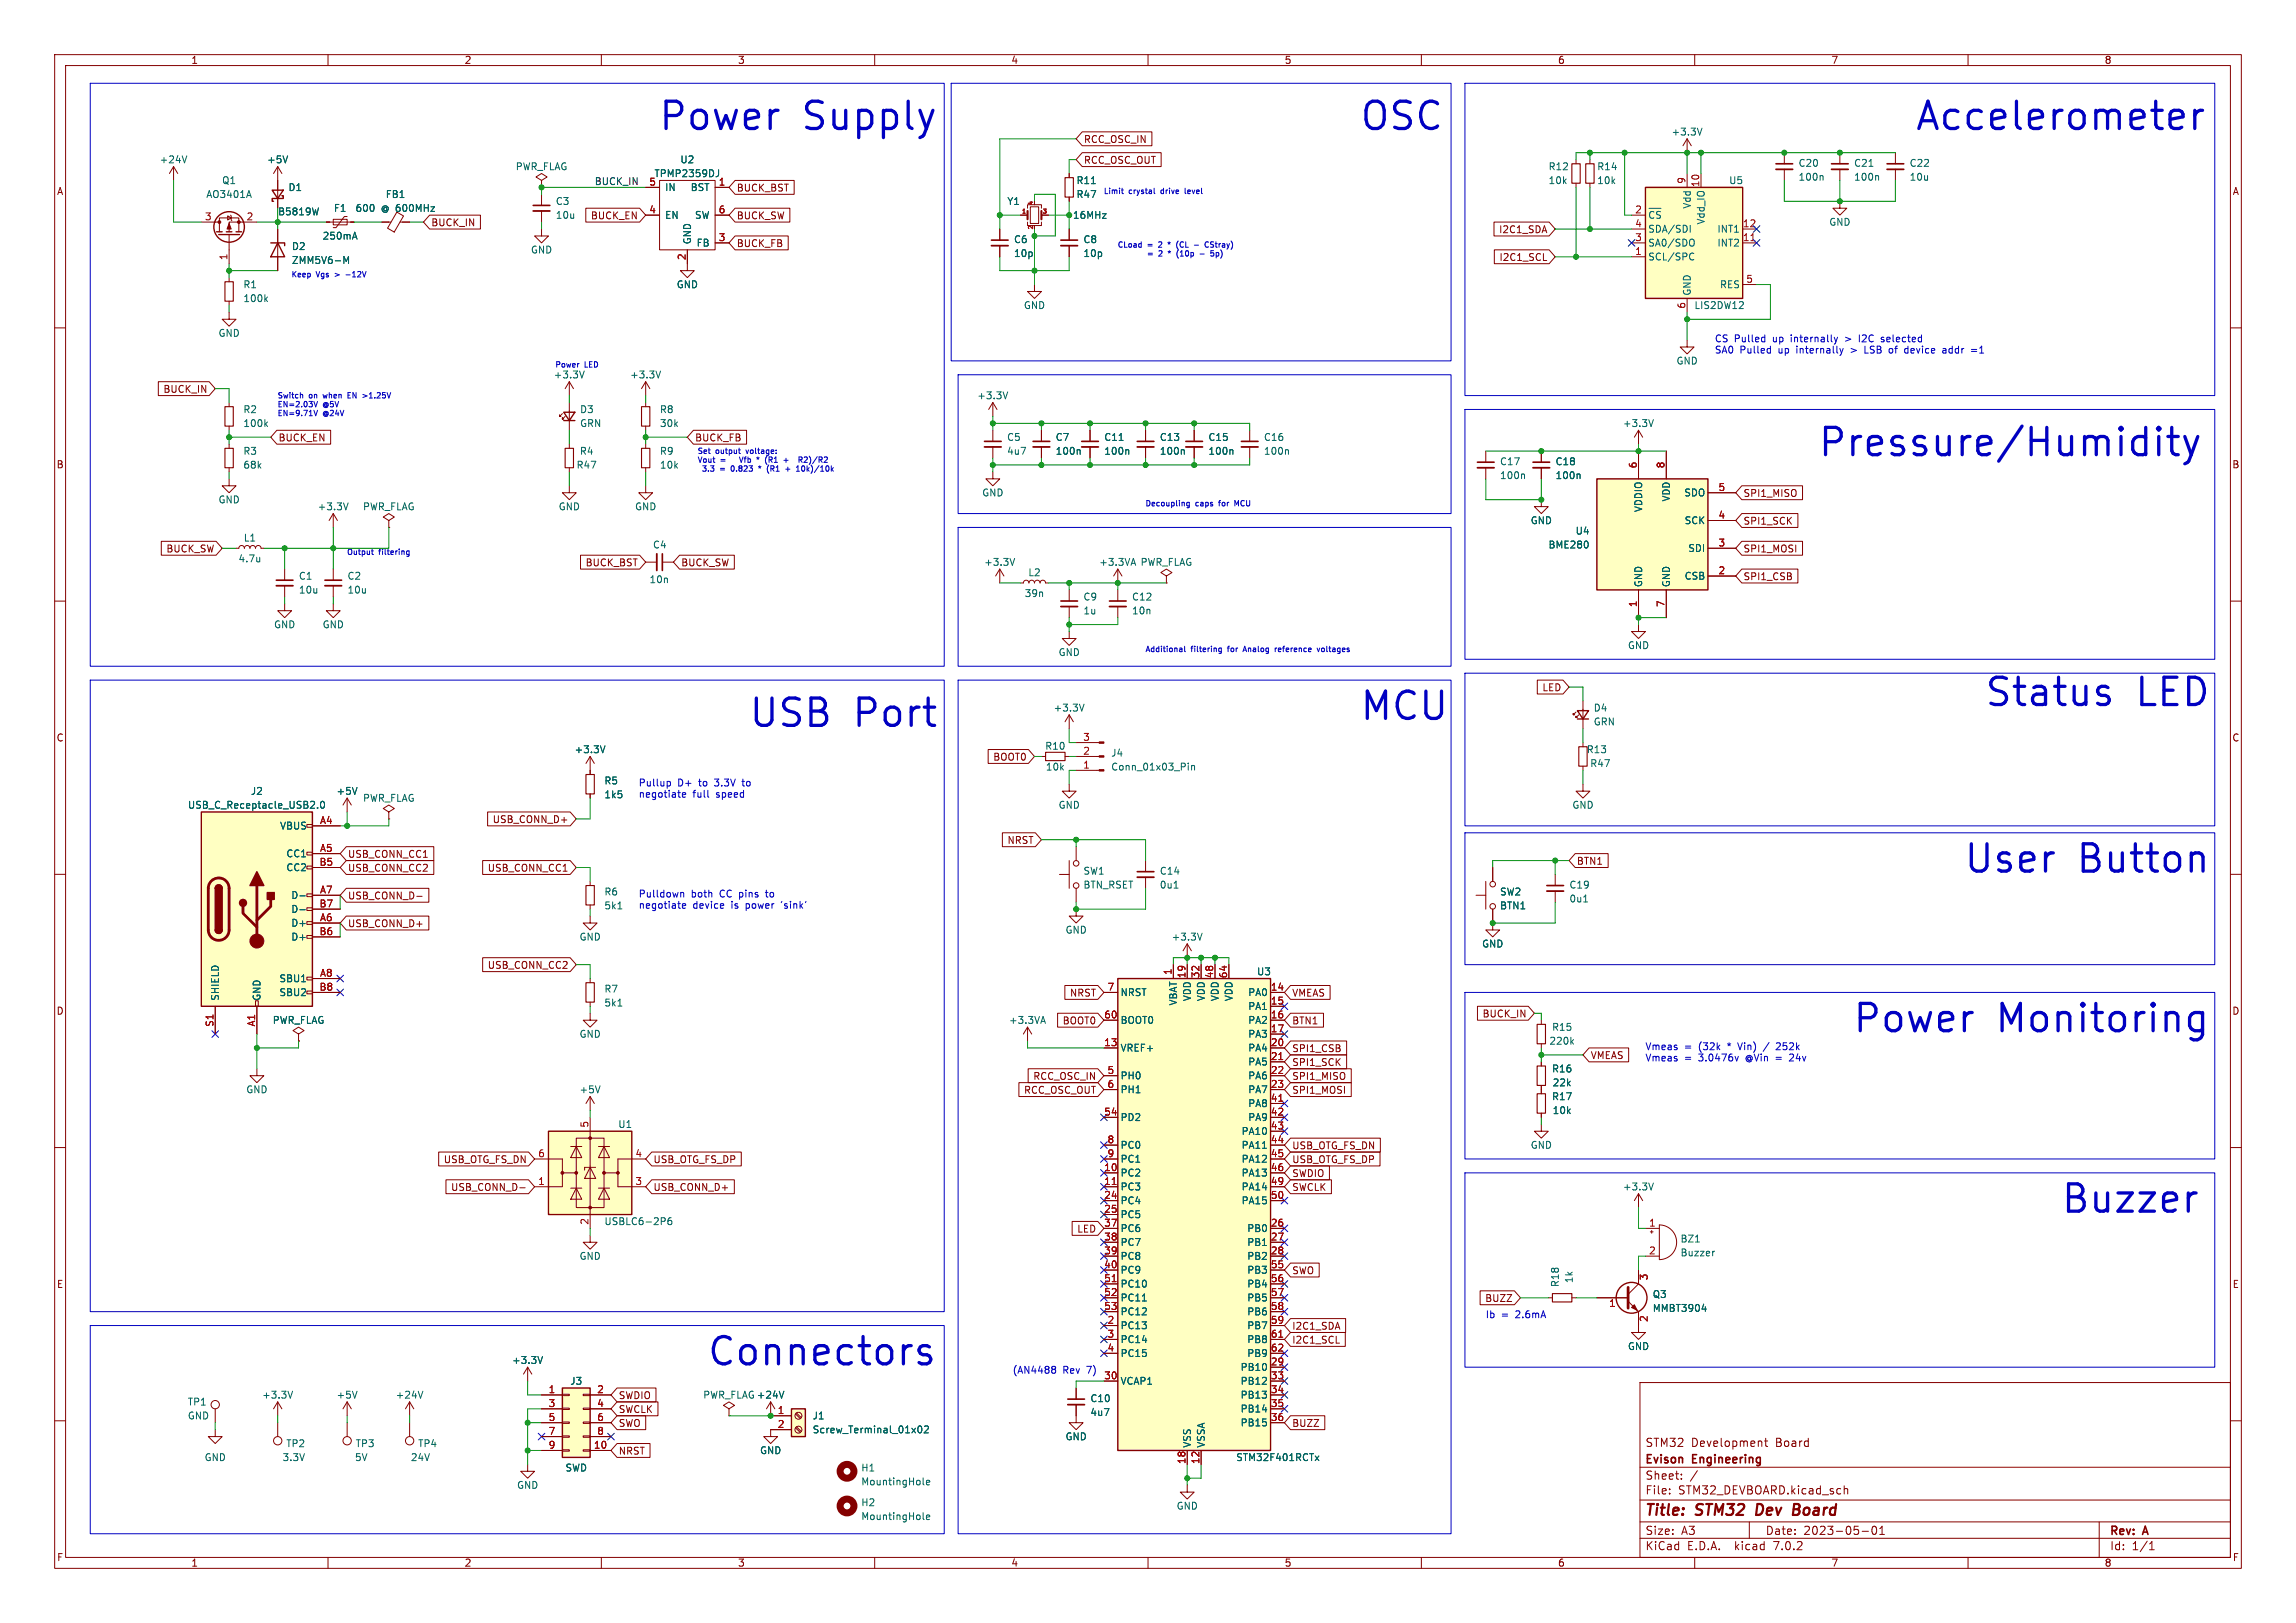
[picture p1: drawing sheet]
<svg xmlns="http://www.w3.org/2000/svg" width="420mm" height="297mm" viewBox="0 0 420 297" stroke-linecap="round" stroke-linejoin="round" font-family="sans-serif">
<defs><g id="words">
<g font-size="7" fill="#0000c2">
<text x="120.6" y="24.1">Power</text>
<text x="147.1" y="24.1">Supply</text>
<text x="248.9" y="24.1">OSC</text>
<text x="350.5" y="24.1">Accelerometer</text>
<text x="332.7" y="83.8">Pressure/Humidity</text>
<text x="363.2" y="129.5">Status</text>
<text x="391.1" y="129.5">LED</text>
<text x="137.2" y="133.3">USB Port</text>
<text x="248.9" y="132.1">MCU</text>
<text x="359.4" y="160">User</text>
<text x="380.4" y="160">Button</text>
<text x="339.1" y="189.2">Power</text>
<text x="365.5" y="189.2">Monitoring</text>
<text x="377.2" y="222.2">Buzzer</text>
<text x="129.5" y="250.2">Connectors</text>
</g>
<g font-size="2.8" fill="#840000">
<text x="301" y="277.8">Title:</text>
<text x="310.4" y="277.8">STM32</text>
<text x="322" y="277.8">Dev Board</text>
</g>
<g font-size="2.1" fill="#840000">
<text x="301" y="268.1">Evison</text>
<text x="301" y="264.9">STM32</text>
<text x="309.4" y="264.9">Development</text>
<text x="309.7" y="268.1">Engineering</text>
<text x="324.8" y="264.9">Board</text>
<text x="301" y="273.6">File:</text>
<text x="301" y="270.9">Sheet:</text>
<text x="307" y="273.6">STM32_DEVBOARD.kicad_sch</text>
<text x="301" y="281">Size:</text>
<text x="307.6" y="281">A3</text>
<text x="323" y="281">Date:</text>
<text x="329.9" y="281">2023-05-01</text>
<text x="386" y="281.2">Rev:</text>
<text x="392.2" y="281.2">A</text>
<text x="301" y="283.8">KiCad</text>
<text x="308.6" y="283.8">E.D.A.</text>
<text x="317.4" y="283.8">kicad</text>
<text x="324.5" y="283.8">7.0.2</text>
<text x="386" y="283.8">Id:</text>
<text x="390" y="283.8">1/1</text>
</g>
<g font-size="1.8" fill="#840000">
<text x="35" y="11.8">1</text>
<text x="85" y="11.8">2</text>
<text x="135" y="11.8">3</text>
<text x="185" y="11.8">4</text>
<text x="235" y="11.8">5</text>
<text x="285" y="11.8">6</text>
<text x="335" y="11.8">7</text>
<text x="385" y="11.8">8</text>
<text x="198.3" y="26.3">RCC_OSC_IN</text>
<text x="10.4" y="35.8">A</text>
<text x="134.8" y="35.2">BUCK_BST</text>
<text x="198.3" y="30.1">RCC_OSC_OUT</text>
<text x="408.4" y="35.8">A</text>
<text x="78.9" y="41.6">BUCK_IN</text>
<text x="108" y="40.3">BUCK_EN</text>
<text x="134.8" y="40.3">BUCK_SW</text>
<text x="134.8" y="45.4">BUCK_FB</text>
<text x="274.1" y="42.8">I2C1_SDA</text>
<text x="274.2" y="47.9">I2C1_SCL</text>
<text x="29.8" y="72">BUCK_IN</text>
<text x="51" y="80.9">BUCK_EN</text>
<text x="127.2" y="80.9">BUCK_FB</text>
<text x="10.3" y="85.8">B</text>
<text x="408.3" y="85.8">B</text>
<text x="318.9" y="91.1">SPI1_MISO</text>
<text x="30.3" y="101.2">BUCK_SW</text>
<text x="318.9" y="96.2">SPI1_SCK</text>
<text x="318.9" y="101.2">SPI1_MOSI</text>
<text x="107" y="103.8">BUCK_BST</text>
<text x="124.6" y="103.8">BUCK_SW</text>
<text x="318.9" y="106.3">SPI1_CSB</text>
<text x="282" y="126.6">LED</text>
<text x="10.3" y="135.8">C</text>
<text x="408.3" y="135.8">C</text>
<text x="181.6" y="139.3">BOOT0</text>
<text x="90" y="150.8">USB_CONN_D+</text>
<text x="184.2" y="154.6">NRST</text>
<text x="63.7" y="159.7">USB_CONN_CC2</text>
<text x="63.7" y="157.1">USB_CONN_CC1</text>
<text x="89.1" y="159.7">USB_CONN_CC1</text>
<text x="288.5" y="158.4">BTN1</text>
<text x="63.7" y="164.7">USB_CONN_D-</text>
<text x="63.7" y="169.8">USB_CONN_D+</text>
<text x="89.1" y="177.4">USB_CONN_CC2</text>
<text x="10.3" y="185.8">D</text>
<text x="195.6" y="182.5">NRST</text>
<text x="236.4" y="182.5">VMEAS</text>
<text x="408.3" y="185.8">D</text>
<text x="194.3" y="187.6">BOOT0</text>
<text x="236.4" y="187.6">BTN1</text>
<text x="271.1" y="186.3">BUCK_IN</text>
<text x="188.9" y="197.8">RCC_OSC_IN</text>
<text x="236.4" y="192.7">SPI1_CSB</text>
<text x="236.4" y="195.2">SPI1_SCK</text>
<text x="236.4" y="197.8">SPI1_MISO</text>
<text x="291" y="194">VMEAS</text>
<text x="187.2" y="200.3">RCC_OSC_OUT</text>
<text x="236.4" y="200.3">SPI1_MOSI</text>
<text x="81.1" y="213">USB_OTG_FS_DN</text>
<text x="119.5" y="213">USB_OTG_FS_DP</text>
<text x="236.4" y="215.5">SWDIO</text>
<text x="236.4" y="213">USB_OTG_FS_DP</text>
<text x="236.4" y="210.5">USB_OTG_FS_DN</text>
<text x="82.4" y="218.1">USB_CONN_D-</text>
<text x="119.5" y="218.1">USB_CONN_D+</text>
<text x="236.4" y="218.1">SWCLK</text>
<text x="196.9" y="225.7">LED</text>
<text x="236.4" y="233.3">SWO</text>
<text x="10.4" y="235.8">E</text>
<text x="271.6" y="238.4">BUZZ</text>
<text x="408.3" y="235.8">E</text>
<text x="236.4" y="243.5">I2C1_SDA</text>
<text x="236.4" y="246">I2C1_SCL</text>
<text x="113.2" y="256.2">SWDIO</text>
<text x="113.2" y="261.3">SWO</text>
<text x="113.2" y="258.7">SWCLK</text>
<text x="236.4" y="261.3">BUZZ</text>
<text x="113.2" y="266.3">NRST</text>
<text x="10.4" y="285.8">F</text>
<text x="35" y="286.8">1</text>
<text x="85" y="286.8">2</text>
<text x="135" y="286.8">3</text>
<text x="185" y="286.8">4</text>
<text x="235" y="286.8">5</text>
<text x="285" y="286.8">6</text>
<text x="335" y="286.8">7</text>
<text x="385" y="286.8">8</text>
<text x="408.4" y="285.8">F</text>
</g>
<g font-size="1.8" fill="#006464">
<text x="305.7" y="25">+3.3V</text>
<text x="29.1" y="30">+24V</text>
<text x="40.6" y="33.8">Q1</text>
<text x="48.8" y="30">+5V</text>
<text x="52.7" y="35.1">D1</text>
<text x="94.3" y="31.3">PWR_FLAG</text>
<text x="119.6" y="32.6">TPMP2359DJ</text>
<text x="121.7" y="35.1">IN</text>
<text x="124.4" y="30">U2</text>
<text x="126.2" y="35.1">BST</text>
<text x="196.9" y="33.8">R11</text>
<text x="283.2" y="31.3">R12</text>
<text x="283.2" y="33.8">10k</text>
<text x="292.1" y="31.3">R14</text>
<text x="292.1" y="33.8">10k</text>
<text x="316.2" y="33.8">U5</text>
<text x="328.9" y="30.7">C20</text>
<text x="328.9" y="33.2">100n</text>
<text x="339.1" y="30.7">C21</text>
<text x="339.1" y="33.2">100n</text>
<text x="349.3" y="30.7">C22</text>
<text x="349.3" y="33.2">10u</text>
<text x="37.7" y="36.4">AO3401A</text>
<text x="50.8" y="39.6">B5819W</text>
<text x="61" y="38.9">F1</text>
<text x="65" y="38.9">600</text>
<text x="69.7" y="38.9">@ 600MHz</text>
<text x="70.5" y="36.4">FB1</text>
<text x="101.6" y="37.7">C3</text>
<text x="101.6" y="40.2">10u</text>
<text x="121.7" y="40.2">EN</text>
<text x="127" y="40.2">SW</text>
<text x="184.2" y="37.7">Y1</text>
<text x="196.2" y="40.2">16MHz</text>
<text x="196.9" y="36.4">R47</text>
<text x="301.5" y="40.8">~{CS}</text>
<text x="309.4" y="38.3" transform="rotate(-90 309.4 38.3)">Vdd</text>
<text x="312" y="41.2" transform="rotate(-90 312 41.2)">Vdd_IO</text>
<text x="334.6" y="41.5">GND</text>
<text x="53.3" y="45.9">D2</text>
<text x="59" y="44">250mA</text>
<text x="97.1" y="46.5">GND</text>
<text x="126.6" y="44.7" transform="rotate(-90 126.6 44.7)">GND</text>
<text x="127.3" y="45.3">FB</text>
<text x="185.4" y="44.6">C6</text>
<text x="185.4" y="47.2">10p</text>
<text x="198.1" y="44.6">C8</text>
<text x="198.1" y="47.2">10p</text>
<text x="301.5" y="47.8">SCL/SPC</text>
<text x="301.5" y="45.3">SA0/SDO</text>
<text x="301.5" y="42.7">SDA/SDI</text>
<text x="314" y="45.3">INT2</text>
<text x="314" y="42.7">INT1</text>
<text x="44.5" y="52.9">R1</text>
<text x="53.3" y="48.5">ZMM5V6-M</text>
<text x="123.7" y="52.9">GND</text>
<text x="314.5" y="52.9">RES</text>
<text x="44.5" y="55.4">100k</text>
<text x="187.2" y="56.7">GND</text>
<text x="309.4" y="54.1" transform="rotate(-90 309.4 54.1)">GND</text>
<text x="309.9" y="56.7">LIS2DW12</text>
<text x="39.9" y="61.8">GND</text>
<text x="101.2" y="69.4">+3.3V</text>
<text x="115.2" y="69.4">+3.3V</text>
<text x="306.6" y="66.9">GND</text>
<text x="44.5" y="75.8">R2</text>
<text x="106.1" y="75.8">D3</text>
<text x="120.7" y="75.8">R8</text>
<text x="178.7" y="73.2">+3.3V</text>
<text x="44.5" y="83.4">R3</text>
<text x="44.5" y="78.3">100k</text>
<text x="106" y="83.4">R4</text>
<text x="106.1" y="78.3">GRN</text>
<text x="120.7" y="78.3">30k</text>
<text x="120.7" y="83.4">R9</text>
<text x="184.2" y="80.8">C5</text>
<text x="184.2" y="83.4">4u7</text>
<text x="193" y="80.8">C7</text>
<text x="193" y="83.4">100n</text>
<text x="201.9" y="80.8">C11</text>
<text x="201.9" y="83.4">100n</text>
<text x="212.1" y="80.8">C13</text>
<text x="212.1" y="83.4">100n</text>
<text x="221" y="80.8">C15</text>
<text x="221" y="83.4">100n</text>
<text x="231.1" y="80.8">C16</text>
<text x="231.1" y="83.4">100n</text>
<text x="296.8" y="78.3">+3.3V</text>
<text x="44.5" y="85.9">68k</text>
<text x="105.4" y="85.9">R47</text>
<text x="120.7" y="85.9">10k</text>
<text x="274.3" y="85.3">C17</text>
<text x="274.3" y="87.8">100n</text>
<text x="284.5" y="85.3">C18</text>
<text x="284.5" y="87.8">100n</text>
<text x="39.9" y="92.3">GND</text>
<text x="58.1" y="93.5">+3.3V</text>
<text x="66.3" y="93.5">PWR_FLAG</text>
<text x="102.1" y="93.5">GND</text>
<text x="116.1" y="93.5">GND</text>
<text x="179.6" y="91">GND</text>
<text x="300.5" y="93.8" transform="rotate(-90 300.5 93.8)">VDDIO</text>
<text x="305.6" y="91.9" transform="rotate(-90 305.6 91.9)">VDD</text>
<text x="308" y="91">SDO</text>
<text x="44.5" y="99.3">L1</text>
<text x="119.4" y="100.5">C4</text>
<text x="279.9" y="96.1">GND</text>
<text x="283.2" y="100.5">BME280</text>
<text x="288.2" y="98">U4</text>
<text x="308" y="96.1">SCK</text>
<text x="308.7" y="101.2">SDI</text>
<text x="43.6" y="103.1">4.7u</text>
<text x="54.6" y="106.2">C1</text>
<text x="63.5" y="106.2">C2</text>
<text x="118.8" y="106.9">10n</text>
<text x="180" y="103.7">+3.3V</text>
<text x="188" y="105.6">L2</text>
<text x="201" y="103.7">+3.3VA</text>
<text x="208.6" y="103.7">PWR_FLAG</text>
<text x="300.5" y="107.4" transform="rotate(-90 300.5 107.4)">GND</text>
<text x="305.6" y="107.4" transform="rotate(-90 305.6 107.4)">GND</text>
<text x="308" y="106.2">CSB</text>
<text x="54.6" y="108.8">10u</text>
<text x="63.5" y="108.8">10u</text>
<text x="187.4" y="109.4">39n</text>
<text x="198.1" y="110">C9</text>
<text x="198.1" y="112.6">1u</text>
<text x="207" y="110">C12</text>
<text x="207" y="112.6">10n</text>
<text x="50.1" y="115.1">GND</text>
<text x="59" y="115.1">GND</text>
<text x="297.7" y="118.9">GND</text>
<text x="193.6" y="120.2">GND</text>
<text x="192.7" y="130.4">+3.3V</text>
<text x="291.5" y="130.4">D4</text>
<text x="105" y="138">+3.3V</text>
<text x="191.1" y="137.4">R10</text>
<text x="290.2" y="138">R13</text>
<text x="291.5" y="132.9">GRN</text>
<text x="110.5" y="143.7">R5</text>
<text x="191.3" y="141.2">10k</text>
<text x="203.2" y="138.6">J4</text>
<text x="203.2" y="141.2">Conn_01x03_Pin</text>
<text x="290.8" y="140.5">R47</text>
<text x="34.3" y="148.1">USB_C_Receptacle_USB2.0</text>
<text x="45.8" y="145.6">J2</text>
<text x="61.5" y="145.6">+5V</text>
<text x="66.3" y="146.9">PWR_FLAG</text>
<text x="110.5" y="146.2">1k5</text>
<text x="193.6" y="148.1">GND</text>
<text x="287.6" y="148.1">GND</text>
<text x="51.1" y="152">VBUS</text>
<text x="52.3" y="157">CC1</text>
<text x="52.3" y="159.6">CC2</text>
<text x="198.1" y="160.2">SW1</text>
<text x="212.1" y="160.2">C14</text>
<text x="53.2" y="164.7">D-</text>
<text x="53.2" y="167.2">D-</text>
<text x="110.5" y="164">R6</text>
<text x="110.5" y="166.6">5k1</text>
<text x="198.1" y="162.8">BTN_RSET</text>
<text x="212.1" y="162.8">0u1</text>
<text x="274.3" y="164">SW2</text>
<text x="274.3" y="166.6">BTN1</text>
<text x="287" y="162.8">C19</text>
<text x="287" y="165.3">0u1</text>
<text x="53.2" y="169.7">D+</text>
<text x="53.2" y="172.3">D+</text>
<text x="106" y="172.3">GND</text>
<text x="194.9" y="171">GND</text>
<text x="214.3" y="172.3">+3.3V</text>
<text x="271.1" y="173.5">GND</text>
<text x="51" y="179.9">SBU1</text>
<text x="229.9" y="178.6">U3</text>
<text x="40.2" y="183.1" transform="rotate(-90 40.2 183.1)">SHIELD</text>
<text x="47.8" y="183.1" transform="rotate(-90 47.8 183.1)">GND</text>
<text x="51" y="182.4">SBU2</text>
<text x="110.5" y="181.8">R7</text>
<text x="110.5" y="184.3">5k1</text>
<text x="205" y="182.4">NRST</text>
<text x="215.5" y="184.1" transform="rotate(-90 215.5 184.1)">VBAT</text>
<text x="218" y="183.3" transform="rotate(-90 218 183.3)">VDD</text>
<text x="220.5" y="183.3" transform="rotate(-90 220.5 183.3)">VDD</text>
<text x="223.1" y="183.3" transform="rotate(-90 223.1 183.3)">VDD</text>
<text x="225.6" y="183.3" transform="rotate(-90 225.6 183.3)">VDD</text>
<text x="228.2" y="182.4">PA0</text>
<text x="228.2" y="185">PA1</text>
<text x="49.8" y="187.5">PWR_FLAG</text>
<text x="106" y="190.1">GND</text>
<text x="184.5" y="187.5">+3.3VA</text>
<text x="205" y="187.5">BOOT0</text>
<text x="228.2" y="187.5">PA2</text>
<text x="228.2" y="190.1">PA3</text>
<text x="283.4" y="191.3">220k</text>
<text x="283.8" y="188.8">R15</text>
<text x="205" y="192.6">VREF+</text>
<text x="205" y="197.7">PH0</text>
<text x="228.2" y="192.6">PA4</text>
<text x="228.2" y="195.1">PA5</text>
<text x="228.2" y="197.7">PA6</text>
<text x="283.8" y="196.4">R16</text>
<text x="45" y="200.2">GND</text>
<text x="106" y="200.2">+5V</text>
<text x="205" y="200.2">PH1</text>
<text x="228.2" y="200.2">PA7</text>
<text x="228.2" y="202.8">PA8</text>
<text x="283.8" y="201.5">R17</text>
<text x="284" y="198.9">22k</text>
<text x="113" y="206.6">U1</text>
<text x="205" y="205.3">PD2</text>
<text x="227" y="207.8">PA10</text>
<text x="228.2" y="205.3">PA9</text>
<text x="284" y="204">10k</text>
<text x="205" y="215.5">PC2</text>
<text x="205" y="210.4">PC0</text>
<text x="205" y="212.9">PC1</text>
<text x="227" y="210.4">PA11</text>
<text x="227" y="212.9">PA12</text>
<text x="227" y="215.5">PA13</text>
<text x="279.9" y="210.4">GND</text>
<text x="205" y="218">PC3</text>
<text x="205" y="220.5">PC4</text>
<text x="227" y="218">PA14</text>
<text x="227" y="220.5">PA15</text>
<text x="296.8" y="218">+3.3V</text>
<text x="110.5" y="224.3">USBLC6-2P6</text>
<text x="205" y="223.1">PC5</text>
<text x="205" y="225.6">PC6</text>
<text x="228" y="225.6">PB0</text>
<text x="307.3" y="227.5">BZ1</text>
<text x="106" y="230.7">GND</text>
<text x="205" y="228.2">PC7</text>
<text x="205" y="230.7">PC8</text>
<text x="205" y="233.2">PC9</text>
<text x="228" y="228.2">PB1</text>
<text x="228" y="230.7">PB2</text>
<text x="228" y="233.2">PB3</text>
<text x="307.3" y="230.1">Buzzer</text>
<text x="205" y="235.8">PC10</text>
<text x="205" y="238.3">PC11</text>
<text x="228" y="235.8">PB4</text>
<text x="228" y="238.3">PB5</text>
<text x="285.3" y="235.6" transform="rotate(-90 285.3 235.6)">R18</text>
<text x="287.8" y="234.9" transform="rotate(-90 287.8 234.9)">1k</text>
<text x="302.3" y="237.7">Q3</text>
<text x="205" y="243.4">PC13</text>
<text x="205" y="245.9">PC14</text>
<text x="205" y="240.9">PC12</text>
<text x="228" y="240.9">PB6</text>
<text x="228" y="243.4">PB7</text>
<text x="228" y="245.9">PB8</text>
<text x="302.3" y="240.2">MMBT3904</text>
<text x="93.6" y="249.7">+3.3V</text>
<text x="205" y="248.5">PC15</text>
<text x="226.8" y="251">PB10</text>
<text x="228" y="248.5">PB9</text>
<text x="297.7" y="247.2">GND</text>
<text x="34.3" y="257.4">TP1</text>
<text x="47.9" y="256.1">+3.3V</text>
<text x="61.5" y="256.1">+5V</text>
<text x="72.3" y="256.1">+24V</text>
<text x="104.3" y="253.6">J3</text>
<text x="128.6" y="256.1">PWR_FLAG+24V</text>
<text x="138.4" y="256.1">+24V</text>
<text x="199.4" y="256.7">C10</text>
<text x="205" y="253.6">VCAP1</text>
<text x="226.8" y="253.6">PB12</text>
<text x="226.8" y="256.1">PB13</text>
<text x="34.3" y="259.9">GND</text>
<text x="148.6" y="259.9">J1</text>
<text x="148.6" y="262.4">Screw_Terminal_01x02</text>
<text x="194.9" y="263.7">GND</text>
<text x="199.4" y="259.3">4u7</text>
<text x="226.8" y="258.6">PB14</text>
<text x="226.8" y="261.2">PB15</text>
<text x="37.4" y="267.5">GND</text>
<text x="51.6" y="267.5">3.3V</text>
<text x="52.3" y="265">TP2</text>
<text x="64.9" y="267.5">5V</text>
<text x="65" y="265">TP3</text>
<text x="75.1" y="267.5">24V</text>
<text x="76.4" y="265">TP4</text>
<text x="103.4" y="269.4">SWD</text>
<text x="139" y="266.3">GND</text>
<text x="157.5" y="269.4">H1</text>
<text x="218" y="264.9" transform="rotate(-90 218 264.9)">VSS</text>
<text x="220.5" y="264.9" transform="rotate(-90 220.5 264.9)">VSSA</text>
<text x="226.1" y="267.5">STM32F401RCTx</text>
<text x="94.5" y="272.6">GND</text>
<text x="157.5" y="275.8">H2</text>
<text x="157.5" y="272">MountingHole</text>
<text x="157.5" y="278.3">MountingHole</text>
<text x="215.2" y="276.4">GND</text>
</g>
<text font-size="1.8" fill="#0f0f0f" x="108.7" y="33.9">BUCK_IN</text>
<g font-size="1.8" fill="#a90000">
<text x="118.7" y="34">5</text>
<text x="131.4" y="34">1</text>
<text x="308.4" y="33.7" transform="rotate(-90 308.4 33.7)">9</text>
<text x="310.9" y="34.3" transform="rotate(-90 310.9 34.3)">10</text>
<text x="37.4" y="40.4">3</text>
<text x="45.1" y="40.4">2</text>
<text x="118.7" y="39.1">4</text>
<text x="131.4" y="39.1">6</text>
<text x="299.1" y="39.1">2</text>
<text x="299.1" y="41.7">4</text>
<text x="318.8" y="41.7">12</text>
<text x="41.7" y="47.7" transform="rotate(-90 41.7 47.7)">1</text>
<text x="125.5" y="47.7" transform="rotate(-90 125.5 47.7)">2</text>
<text x="131.4" y="44.2">3</text>
<text x="299.1" y="46.7">1</text>
<text x="299.1" y="44.2">3</text>
<text x="318.8" y="44.2">11</text>
<text x="319.4" y="51.8">5</text>
<text x="308.4" y="56.5" transform="rotate(-90 308.4 56.5)">6</text>
<text x="299.5" y="85.8" transform="rotate(-90 299.5 85.8)">6</text>
<text x="304.5" y="85.8" transform="rotate(-90 304.5 85.8)">8</text>
<text x="314.3" y="89.9">5</text>
<text x="314.3" y="95">4</text>
<text x="314.3" y="100.1">3</text>
<text x="314.3" y="105.2">2</text>
<text x="299.5" y="111.2" transform="rotate(-90 299.5 111.2)">1</text>
<text x="304.5" y="111.2" transform="rotate(-90 304.5 111.2)">7</text>
<text x="198.1" y="135.6">3</text>
<text x="198.1" y="140.7">1</text>
<text x="198.1" y="138.2">2</text>
<text x="58.5" y="150.9">A4</text>
<text x="58.5" y="156">A5</text>
<text x="58.4" y="158.5">B5</text>
<text x="58.4" y="166.1">B7</text>
<text x="58.5" y="163.6">A7</text>
<text x="58.4" y="171.2">B6</text>
<text x="58.5" y="168.7">A6</text>
<text x="58.5" y="178.8">A8</text>
<text x="214.4" y="178.5" transform="rotate(-90 214.4 178.5)">1</text>
<text x="216.9" y="179.1" transform="rotate(-90 216.9 179.1)">19</text>
<text x="219.5" y="179.1" transform="rotate(-90 219.5 179.1)">32</text>
<text x="222" y="179.1" transform="rotate(-90 222 179.1)">48</text>
<text x="224.5" y="179.1" transform="rotate(-90 224.5 179.1)">64</text>
<text x="58.4" y="181.4">B8</text>
<text x="202.5" y="181.4">7</text>
<text x="232.4" y="181.4">14</text>
<text x="232.4" y="183.9">15</text>
<text x="39.1" y="188" transform="rotate(-90 39.1 188)">S1</text>
<text x="46.7" y="187.9" transform="rotate(-90 46.7 187.9)">A1</text>
<text x="201.9" y="191.5">13</text>
<text x="201.9" y="186.4">60</text>
<text x="232.4" y="186.4">16</text>
<text x="232.4" y="189">17</text>
<text x="232.4" y="191.5">20</text>
<text x="202.5" y="196.6">5</text>
<text x="232.4" y="194.1">21</text>
<text x="232.4" y="196.6">22</text>
<text x="202.5" y="199.1">6</text>
<text x="232.4" y="199.1">23</text>
<text x="232.4" y="201.7">41</text>
<text x="107.7" y="206.4" transform="rotate(-90 107.7 206.4)">5</text>
<text x="201.9" y="204.2">54</text>
<text x="202.5" y="209.3">8</text>
<text x="232.4" y="204.2">42</text>
<text x="232.4" y="206.8">43</text>
<text x="232.4" y="209.3">44</text>
<text x="98.4" y="211.8">6</text>
<text x="116.2" y="211.8">4</text>
<text x="201.9" y="214.4">10</text>
<text x="202.5" y="211.8">9</text>
<text x="232.4" y="211.8">45</text>
<text x="232.4" y="214.4">46</text>
<text x="98.4" y="216.9">1</text>
<text x="116.2" y="216.9">3</text>
<text x="201.9" y="216.9">11</text>
<text x="201.9" y="219.5">24</text>
<text x="201.9" y="222">25</text>
<text x="232.4" y="216.9">49</text>
<text x="232.4" y="219.5">50</text>
<text x="107.7" y="224.2" transform="rotate(-90 107.7 224.2)">2</text>
<text x="201.9" y="224.5">37</text>
<text x="201.9" y="227.1">38</text>
<text x="232.4" y="224.5">26</text>
<text x="232.4" y="227.1">27</text>
<text x="301.6" y="224.5">1</text>
<text x="201.9" y="229.6">39</text>
<text x="201.9" y="232.2">40</text>
<text x="232.4" y="229.6">28</text>
<text x="232.4" y="232.2">55</text>
<text x="301.6" y="229.6">2</text>
<text x="201.9" y="234.7">51</text>
<text x="201.9" y="237.2">52</text>
<text x="201.9" y="239.8">53</text>
<text x="232.4" y="234.7">56</text>
<text x="232.4" y="237.2">57</text>
<text x="232.4" y="239.8">58</text>
<text x="294.3" y="239.4">1</text>
<text x="301.6" y="234.3" transform="rotate(-90 301.6 234.3)">3</text>
<text x="202.5" y="242.3">2</text>
<text x="202.5" y="244.9">3</text>
<text x="232.4" y="242.3">59</text>
<text x="232.4" y="244.9">61</text>
<text x="301.6" y="242" transform="rotate(-90 301.6 242)">2</text>
<text x="202.5" y="247.4">4</text>
<text x="232.4" y="249.9">29</text>
<text x="232.4" y="247.4">62</text>
<text x="100.3" y="255">1</text>
<text x="100.3" y="257.6">3</text>
<text x="109.2" y="255">2</text>
<text x="109.2" y="257.6">4</text>
<text x="201.9" y="252.5">30</text>
<text x="232.4" y="252.5">33</text>
<text x="232.4" y="255">34</text>
<text x="232.4" y="257.6">35</text>
<text x="100.3" y="260.1">5</text>
<text x="100.3" y="262.6">7</text>
<text x="109.2" y="260.1">6</text>
<text x="109.2" y="262.6">8</text>
<text x="142.2" y="258.8">1</text>
<text x="142.2" y="261.4">2</text>
<text x="232.4" y="260.1">36</text>
<text x="100.3" y="265.2">9</text>
<text x="108.6" y="265.2">10</text>
<text x="216.9" y="268" transform="rotate(-90 216.9 268)">18</text>
<text x="219.5" y="268" transform="rotate(-90 219.5 268)">12</text>
</g>
<g font-size="1.8" fill="#0000c2">
<text x="313.7" y="62.7">CS Pulled</text>
<text x="313.7" y="64.8">SA0</text>
<text x="318.3" y="64.8">Pulled</text>
<text x="324.3" y="62.7">up</text>
<text x="325.4" y="64.8">up</text>
<text x="327.7" y="62.7">internally</text>
<text x="328.8" y="64.8">internally</text>
<text x="337.8" y="62.7">&gt;</text>
<text x="338.8" y="64.8">&gt;</text>
<text x="340.5" y="62.7">I2C</text>
<text x="341.5" y="64.8">LSB</text>
<text x="344.6" y="62.7">selected</text>
<text x="346.1" y="64.8">of</text>
<text x="349" y="64.8">device</text>
<text x="356.1" y="64.8">addr</text>
<text x="361.5" y="64.8">=1</text>
<text x="116.8" y="144">Pullup</text>
<text x="124" y="144">D+</text>
<text x="127.9" y="144">to</text>
<text x="130.9" y="144">3.3V</text>
<text x="136.1" y="144">to</text>
<text x="116.8" y="146">negotiate</text>
<text x="126.8" y="146">full</text>
<text x="131.1" y="146">speed</text>
<text x="116.8" y="164.3">Pulldown</text>
<text x="116.8" y="166.4">negotiate</text>
<text x="126.5" y="164.3">both</text>
<text x="126.8" y="166.4">device</text>
<text x="131.7" y="164.3">CC pins</text>
<text x="133.8" y="166.4">is</text>
<text x="136.6" y="166.4">power</text>
<text x="140.4" y="164.3">to</text>
<text x="143.2" y="166.4">'sink'</text>
<text x="301" y="192.3">Vmeas</text>
<text x="301" y="194.3">Vmeas</text>
<text x="308.1" y="192.3">=</text>
<text x="308.1" y="194.3">=</text>
<text x="310.8" y="192.3">(32k</text>
<text x="310.8" y="194.3">3.0476v</text>
<text x="316.2" y="192.3">*</text>
<text x="318.2" y="192.3">Vin)</text>
<text x="319.5" y="194.3">@Vin =</text>
<text x="323" y="192.3">/</text>
<text x="325.5" y="192.3">252k</text>
<text x="327.8" y="194.3">24v</text>
<text x="271.8" y="241.3">Ib</text>
<text x="274.6" y="241.3">=</text>
<text x="277.3" y="241.3">2.6mA</text>
<text x="185.1" y="251.5">(AN4488</text>
<text x="194.3" y="251.5">Rev</text>
<text x="198.7" y="251.5">7)</text>
</g>
<g font-size="1.4" fill="#0000c2">
<text x="201.9" y="35.6">Limit</text>
<text x="206.5" y="35.6">crystal</text>
<text x="212.5" y="35.6">drive</text>
<text x="217.1" y="35.6">level</text>
<text x="204.5" y="45.4">CLoad</text>
<text x="209.9" y="45.4">=</text>
<text x="212.1" y="45.4">2</text>
<text x="213.3" y="47">2</text>
<text x="214" y="45.4">*</text>
<text x="215.1" y="47">*</text>
<text x="215.7" y="45.4">(CL</text>
<text x="216.9" y="47">(10p</text>
<text x="221.3" y="47">-</text>
<text x="221.3" y="45.4">CStray)</text>
<text x="223.5" y="47">5p)</text>
<text x="53.3" y="50.8">Keep</text>
<text x="57.9" y="50.8">Vgs</text>
<text x="61.4" y="50.8">&gt;</text>
<text x="63.6" y="50.8">-12V</text>
<text x="101.6" y="67.3">Power</text>
<text x="107" y="67.3">LED</text>
<text x="50.8" y="73">Switch</text>
<text x="50.8" y="74.6">EN=2.03V</text>
<text x="50.8" y="76.2">EN=9.71V</text>
<text x="56.6" y="73">on</text>
<text x="59.1" y="74.6">@5V</text>
<text x="59.1" y="76.2">@24V</text>
<text x="59.3" y="73">when</text>
<text x="64" y="73">EN &gt;1.25V</text>
<text x="127.6" y="83.1">Set</text>
<text x="131" y="83.1">output</text>
<text x="136.7" y="83.1">voltage:</text>
<text x="127.6" y="84.7">Vout</text>
<text x="128.6" y="86.4">3.3</text>
<text x="131.8" y="84.7">=</text>
<text x="131.9" y="86.4">=</text>
<text x="134.1" y="86.4">0.823</text>
<text x="135.9" y="84.7">Vfb</text>
<text x="139.3" y="86.4">*</text>
<text x="140.9" y="84.7">(R1</text>
<text x="141" y="86.4">(R1</text>
<text x="144.6" y="86.4">+</text>
<text x="146.8" y="86.4">10k)/10k</text>
<text x="147.5" y="84.7">R2)/R2</text>
<text x="209.5" y="92.7">Decoupling</text>
<text x="218.7" y="92.7">caps</text>
<text x="223.2" y="92.7">for</text>
<text x="226.2" y="92.7">MCU</text>
<text x="63.5" y="101.6">Output</text>
<text x="69.3" y="101.6">filtering</text>
<text x="209.5" y="119.4">Additional</text>
<text x="217.9" y="119.4">filtering</text>
<text x="224.8" y="119.4">for</text>
<text x="227.8" y="119.4">Analog</text>
<text x="233.8" y="119.4">reference</text>
<text x="241.7" y="119.4">voltages</text>
</g>
<g font-size="1.1" fill="#a90000">
<text x="186.8" y="39.1">1</text>
<text x="189" y="37.6" transform="rotate(-90 189 37.6)">4</text>
<text x="190.7" y="39.1">3</text>
<text x="189" y="42.1" transform="rotate(-90 189 42.1)">2</text>
</g>
</g></defs>
<g fill="none" stroke="#840000" stroke-width=".18">
<path d="M10 10h400v277h-400zM12 12h396v273h-396zM60 10v2M110 10v2M160 10v2M210 10v2M260 10v2M310 10v2M360 10v2M31.7 30.5l-.7 1.3M31.7 30.5v2.5M31.7 30.5l.8 1.3"/>
<path d="M41.7 39.5l.6 .4-.6 .4zM42.2 39.4l.1 .1v.8l.1 .1M50.8 30.5v7.6M50.8 30.5l-.8 1.3M50.8 30.5l.8 1.3M63.5 39.6h-.5l-1.5 2.1h-.5M72.6 38.8l1.2 .7-1.7 3-1.2-.7zM78.6 39.4h9.3v2.5h-9.3l-1.1-1.3zM99.1 33l1-.6-1-.6-1.1 .6 1.1 .6v1.3M99.1 34.3h.1M99.1 35.6v2M99.1 38.6v2"/>
<path d="M107.2 38.1h9.8l1.1 1.3-1.1 1.2h-9.8zM118.1 39.4h2.5M118.1 34.3h2.5M120.6 33h10.2v12.7h-10.2zM130.8 39.4h2.5M130.8 34.3h2.5M134.5 33h10.8v2.6h-10.8l-1.2-1.3zM134.5 38.1h10v2.5h-10l-1.2-1.2zM186.7 39.4h1.3M188 38.1v-.6h2.5v.6M188.5 37.8h1.5v3.1h-1.5zM190.5 39.4h1.3"/>
<path d="M195.6 31.8v.7M195.6 36.1v.7M198 27.9h14.4v2.6h-14.4l-1.2-1.3zM198 24.1h12.7v2.6h-12.7l-1.2-1.3zM288.3 29.2v.8M288.3 33.5v.8M290.8 29.2v.8M290.8 33.5v.8M298.4 39.4h2.6M308.6 25.4l-.8 1.3M308.6 25.4v2.5M308.6 31.8v2.5"/>
<path d="M308.6 25.4l.8 1.3M311.1 31.8v2.5M326.4 27.9v2.1M326.4 31v2M336.5 36.8v1.3h1.3l-1.3 1.3-1.2-1.3h1.2M336.5 27.9v2.1M336.5 31v2M346.7 27.9v2.1M346.7 31v2M10 60h2M36.8 40.6h3.3M40.1 42.4v-2.5h3.6v2.5"/>
<path d="M41.9 57.2v1.2h1.3l-1.3 1.3-1.3-1.3h1.3M41.9 42.9v5.4M41.9 50.8v.8M41.9 55.1v.8M47 40.6h-5.1v1.8M50.8 41.9v7.6M59.7 40.6h5.1M61 40.1h2.5v1h-2.5zM69.8 40.6h1.7M73.2 40.6h1.7M99.1 41.9v1.3h1.2l-1.2 1.3-1.3-1.3h1.3M125.7 45.7v3.8h1.3l-1.3 1.3-1.2-1.3h1.2"/>
<path d="M130.8 44.5h2.5M134.5 43.2h9.7v2.5h-9.7l-1.2-1.2zM182.9 41.9v2M182.9 45v2M188 40.6v.7h2.5v-.7M189.2 52.1v1.2h1.3l-1.3 1.3-1.2-1.3h1.2M195.6 41.9v2M195.6 45v2M273.3 40.6h10.1l1.1 1.3-1.1 1.3h-10.1zM273.3 45.7h10.1l1.1 1.3-1.1 1.3h-10.1zM282.3 47.7h.6M298.4 47h2.6"/>
<path d="M298.4 44.5h2.6M298.4 41.9h2.6M308.6 54.6v2.6M318.8 44.5h2.5M318.8 41.9h2.5M318.8 52.1h2.5M408 60h2M29 69.8h9.3l1.1 1.3-1.1 1.3h-9.3zM41.9 73.7v.7M41.9 78v.7M50.6 78.7h9.9v2.6h-9.9l-1.1-1.3zM102.9 75.7l-.5 .5v-.3v.3h.2"/>
<path d="M103.4 76.2l-.5 .5v-.2v.2h.2M104.1 69.9v2.5M104.1 73.7v5M104.1 69.9l-.7 1.2M104.1 69.9l.8 1.2M118.1 69.9v2.5M118.1 73.7v.7M118.1 78v.7M118.1 69.9l-.8 1.2M118.1 69.9l.8 1.2M126.8 78.7h9.8v2.6h-9.8l-1.1-1.3zM181.6 73.7v2.5"/>
<path d="M181.6 78.7v2.1M181.6 73.7l-.8 1.2M181.6 73.7l.8 1.2M190.5 78.7v2.1M199.4 78.7v2.1M209.5 78.7v2.1M218.4 78.7v2.1M228.6 78.7v2.1M299.7 78.7v2.6M299.7 78.7l-.7 1.3M299.7 78.7l.8 1.3M308.6 62.2v1.3h1.3l-1.3 1.3-1.3-1.3h1.3"/>
<path d="M29.5 99.1h10l1.1 1.2-1.1 1.3h-10zM41.9 87.6v1.3h1.3l-1.3 1.3-1.3-1.3h1.3M41.9 81.3v.7M41.9 85.6v.8M61 94v2.5M61 94l-.8 1.3M61 94l.7 1.3M71.1 95.3l1-.7-1-.6-1 .6 1 .7v1.2M71.1 96.5h.1M104.1 88.9v1.3h1.3l-1.3 1.2-1.2-1.2h1.2M104.1 81.3v.7M104.1 85.6v.8"/>
<path d="M118.1 88.9v1.3h1.3l-1.3 1.2-1.3-1.2h1.3M118.1 81.3v.7M118.1 85.6v.8M181.6 86.4v1.2h1.3l-1.3 1.3-1.3-1.3h1.3M181.6 81.8v2M190.5 81.8v2M199.4 81.8v2M209.5 81.8v2M218.4 81.8v2M228.6 81.8v2M271.8 82.6v2M271.8 85.6v2"/>
<path d="M281.9 91.4v1.3h1.3l-1.3 1.3-1.2-1.3h1.2M281.9 82.6v2M281.9 85.6v2M299.7 82.6v5M304.8 82.6v5M312.4 95.3h5.1M312.4 90.2h5.1M318.6 94h10.3v2.5h-10.3l-1.1-1.2zM318.6 99.1h11.1v2.5h-11.1l-1.1-1.3zM318.6 88.9h11.1v2.5h-11.1l-1.1-1.2zM10 110h2M43.2 100.3h.5l.1-.3 .4-.2 .4 .2 .1 .3 .2-.3 .3-.2 .4 .2 .1 .3 .2-.3 .3-.2 .4 .2 .1 .3 .2-.3 .4-.2 .3 .2 .2 .3h.5"/>
<path d="M52.1 110.5v1.3h1.2l-1.2 1.2-1.3-1.2h1.3M52.1 104.1v2.1M52.1 107.2v2M61 110.5v1.3h1.2l-1.2 1.2-1.3-1.2h1.3M61 104.1v2.1M61 107.2v2M106.2 101.6h10.8l1.1 1.3-1.1 1.2h-10.8zM118.1 102.9h2M121.2 102.9h2M124.3 101.6h10v2.5h-10l-1.1-1.2zM182.9 104.1l-.8 1.3M182.9 104.1v2.6"/>
<path d="M182.9 104.1l.7 1.3M186.7 106.7h.5l.2-.4 .3-.1 .4 .1 .1 .4 .2-.4 .3-.1 .4 .1 .1 .4 .2-.4 .4-.1 .3 .1 .1 .4 .2-.4 .4-.1 .3 .1 .2 .4h.5M195.6 115.6v1.2h1.2l-1.2 1.3-1.3-1.3h1.3M195.6 108v2M195.6 111v2M204.5 104.1l-.8 1.3M204.5 104.1v2.6M204.5 108v2M204.5 111v2M204.5 104.1l.7 1.3M213.4 105.4l1-.6-1-.7-1.1 .7 1.1 .6v1.3M213.4 106.7h.1"/>
<path d="M299.7 114.3v1.3h1.3l-1.3 1.2-1.3-1.2h1.3M299.7 108v5M304.8 108v5M312.4 105.4h5.1M312.4 100.3h5.1M318.6 104.1h10.3v2.6h-10.3l-1.1-1.3zM408 110h2M107.9 138.4v3.3M107.9 138.4l-.7 1.3M107.9 138.4l.8 1.3M180.8 137.2h7.3l1.1 1.2-1.1 1.3h-7.3zM190.5 138.4h.8"/>
<path d="M194.8 138.4h.8M195.6 130.8v2.6M195.6 130.8l-.8 1.3M195.6 130.8l.7 1.3M196.8 135.9h4.3M196.8 138.4h4.3M281.2 124.5h4.7l1.1 1.2-1.1 1.3h-4.7zM288.3 130.3l-.5 .5v-.2v.2h.2M288.8 130.8l-.5 .5v-.2v.2h.2M289.6 128.3v5.1M289.6 135.9v.8M10 160h2"/>
<path d="M56.1 158.5h1v.5h-1zM56.1 156h1v.5h-1zM56.1 150.9h1v.5h-1zM57.1 151.1h5.1M57.1 156.2h5.1M57.1 158.8h5.1M63.3 157.5h16.1v2.5h-16.1l-1.1-1.2zM63.3 154.9h16.1v2.6h-16.1l-1.1-1.3zM63.5 146.1v2.5M63.5 146.1l-.8 1.2M63.5 146.1l.8 1.2M71.1 148.6l1-.6-1-.7-1 .7 1 .6v1.3"/>
<path d="M71.1 149.9h.1M88.3 157.5h16l1.1 1.3-1.1 1.2h-16zM89.2 148.6h15.1l1.1 1.3-1.1 1.2h-15.1zM102.7 150.1h1M103 159.4h.7M107.9 145.3v.8M183.4 152.4h6l1.1 1.3-1.1 1.2h-6zM195.6 143.5v1.3h1.2l-1.2 1.3-1.3-1.3h1.3M195.6 157.5v5.1M196.8 141h4.3M196.8 154.9v2.6M209.5 157.5v2"/>
<path d="M273 158.8v2.5M288.1 156.2h6.1v2.6h-6.1l-1.1-1.3zM289.6 143.5v1.3h1.2l-1.2 1.3-1.3-1.3h1.3M289.6 140.2v.8M408 160h2M56.1 178.8h1v.5h-1zM56.1 171.2h1v.5h-1zM56.1 168.7h1v.5h-1zM56.1 166.1h1v.5h-1zM56.1 163.6h1v.5h-1zM57.1 168.9h5.1M57.1 163.8h5.1"/>
<path d="M57.1 179.1h5.1M57.1 171.5h5.1M57.1 166.4h5.1M63.3 162.6h15.1v2.5h-15.1l-1.1-1.3zM63.3 167.6h15.1v2.6h-15.1l-1.1-1.3zM76.2 164h1M88.3 175.3h16l1.1 1.2-1.1 1.3h-16zM107.9 167.6v1.3h1.3l-1.3 1.3-1.2-1.3h1.2M107.9 161.3v.8M107.9 165.6v.8M107.9 179.1v.7M193.8 160h1.8"/>
<path d="M196.8 166.4v1.2h1.3l-1.3 1.3-1.2-1.3h1.2M196.8 162.6v2.5M209.5 160.5v2.1M214.6 176.5v2.6M217.2 172.7l-.8 1.3M217.2 172.7v2.6M217.2 176.5v2.6M217.2 172.7l.7 1.3M219.7 176.5v2.6M222.2 176.5v2.6M224.8 176.5v2.6M270 163.8h1.8"/>
<path d="M271.8 161.3v5.1M273 166.4v3.8h1.3l-1.3 1.3-1.2-1.3h1.2M284.5 160v2.1M284.5 163.1v2M39.4 184.2v5M46.7 183.1h.5v1.1h-.5zM47 195.6v1.3h1.3l-1.3 1.2-1.3-1.2h1.3M47 184.2v5M54.6 189.2l1-.6-1-.6-1 .6 1 .6v1.3M54.6 190.5h.1M56.1 181.4h1v.5h-1zM57.1 181.6h5.1"/>
<path d="M107.9 185.4v1.3h1.3l-1.3 1.3-1.2-1.3h1.2M107.9 183.4v.8M186.4 198.1h14.4l1.1 1.3-1.1 1.3h-14.4zM188 188l-.8 1.2M188 188v2.5M188 188l.7 1.2M188.1 195.6h12.7l1.1 1.3-1.1 1.2h-12.7zM193.5 185.4h7.3l1.1 1.3-1.1 1.3h-7.3zM194.8 180.3h6l1.1 1.3-1.1 1.3h-6zM201.9 181.6h2.6M201.9 191.8h2.6M201.9 186.7h2.6"/>
<path d="M201.9 196.9h2.6M201.9 199.4h2.6M232.4 181.6h2.5M232.4 191.8h2.5M232.4 184.2h2.5M232.4 186.7h2.5M232.4 189.2h2.5M232.4 194.3h2.5M232.4 196.9h2.5M232.4 199.4h2.5M236.1 190.5h10.2v2.5h-10.2l-1.2-1.2zM236.1 193h10.2v2.6h-10.2l-1.2-1.3z"/>
<path d="M236.1 195.6h11.1v2.5h-11.1l-1.2-1.2zM236.1 198.1h11.1v2.6h-11.1l-1.2-1.3zM236.1 185.4h6v2.6h-6l-1.2-1.3zM236.1 180.3h7.2v2.6h-7.2l-1.2-1.3zM270.3 184.1h9.3l1.1 1.3-1.1 1.3h-9.3zM281.9 186.7v.8M281.9 191v.8M281.9 194.3v.8M281.9 198.6v1.6M290.7 191.8h7.2v2.5h-7.2l-1.1-1.3zM10 210h2M80.2 210.8h16.5l1.1 1.3-1.1 1.3h-16.5z"/>
<path d="M81.6 215.9h15.1l1.1 1.3-1.1 1.2h-15.1zM95.1 217.4h1M97.8 212.1h5.1v2.5h2.5M102.9 214.6v2.6h-5.1M104.4 217.4h2M104.4 209.8h2M105.4 208.3h5.1v12.7h-5.1zM105.4 217.4l1 2.1h-2zM105.4 209.8l1 2h-2zM107.9 213.6l1.1 2h-2.1zM107.9 200.7v2.5M107.9 204.5v20.3"/>
<path d="M107.9 200.7l-.7 1.2M107.9 200.7l.8 1.2M109 213.6h-2.1v.5M109.5 217.4h2M109.5 209.8h2M110.5 217.4l1 2.1h-2zM110.5 209.8l1 2h-2zM113 214.6v2.6h5.1M118.1 212.1h-5.1v2.5h-2.5M119.2 215.9h15.1v2.5h-15.1l-1.1-1.2zM119.2 210.8h16.4v2.6h-16.4l-1.1-1.3zM201.9 214.6h2.6"/>
<path d="M201.9 217.2h2.6M201.9 219.7h2.6M201.9 204.5h2.6M201.9 209.6h2.6M201.9 212.1h2.6M232.4 214.6h2.5M232.4 217.2h2.5M232.4 219.7h2.5M232.4 201.9h2.5M232.4 204.5h2.5M232.4 207h2.5M232.4 209.6h2.5"/>
<path d="M232.4 212.1h2.5M236.1 215.9h7.4v2.5h-7.4l-1.2-1.2zM236.1 213.4h7.1v2.5h-7.1l-1.2-1.3zM236.1 210.8h16.3v2.6h-16.3l-1.2-1.3zM236.1 208.3h16.4v2.5h-16.4l-1.2-1.2zM281.9 205.7v1.3h1.3l-1.3 1.3-1.2-1.3h1.2M281.9 203.7v.8M299.7 218.4v2.6M299.7 218.4l-.7 1.3M299.7 218.4l.8 1.3M408 210h2M107.9 226.1v1.2h1.3l-1.3 1.3-1.2-1.3h1.2"/>
<path d="M196.1 223.5h4.7l1.1 1.3-1.1 1.3h-4.7zM201.9 222.2h2.6M201.9 224.8h2.6M201.9 227.3h2.6M201.9 229.9h2.6M201.9 232.4h2.6M201.9 234.9h2.6M201.9 237.5h2.6M232.4 224.8h2.5M232.4 227.3h2.5M232.4 229.9h2.5M232.4 232.4h2.5"/>
<path d="M232.4 234.9h2.5M232.4 237.5h2.5M236.1 231.1h5.2v2.6h-5.2l-1.2-1.3zM270.7 236.2h6.3l1.1 1.3-1.1 1.3h-6.3zM283.2 237.5h.8M287.5 237.5h.8M292.1 237.5h5.7M297.8 238.1l1.9 1.9v3.8h1.3l-1.3 1.3-1.3-1.3h1.3M299.7 232.4v2.5l-1.9 2M301 224.8h2.5M301 229.9h2.5M301.9 225.4h.5"/>
<path d="M302.1 225.2v.5M303.5 224.2a3.2 3.2 0 0 1 3.2 3.1 3.2 3.2 0 0 1-3.2 3.2zM10 260h2M39.4 257.8v2.5M50.8 256.5l-.8 1.3M50.8 256.5v2.6M50.8 256.5l.8 1.3M63.5 256.5l-.8 1.3M63.5 256.5v2.6M63.5 256.5l.8 1.3M74.9 256.5l-.7 1.3M74.9 256.5v2.6"/>
<path d="M74.9 256.5l.8 1.3M96.5 250.2l-.7 1.3M96.5 250.2v2.5M96.5 250.2l.8 1.3M99.1 255.3h3.8M99.1 257.8h3.8M102.9 257.7h1.2v.2h-1.2zM102.9 255.1h1.2v.3h-1.2zM106.7 257.7h1.2v.2h-1.2zM106.7 255.1h1.2v.3h-1.2zM107.9 255.3h3.9M107.9 257.8h3.9"/>
<path d="M112.9 259.1h5.2v2.5h-5.2l-1.1-1.3zM112.9 254h7.1v2.5h-7.1l-1.1-1.2zM112.9 256.5h7.5v2.6h-7.5l-1.1-1.3zM133.3 257.8l1.1-.6-1.1-.7-1 .7 1 .6v1.3M133.3 259.1h.1M141 256.5v2.6h3.8M141 256.5l-.8 1.3M141 256.5l.7 1.3M145.5 258.7l.9 .9M145.7 258.6l.9 .8M196.8 257v3.3h1.3l-1.3 1.3-1.2-1.3h1.2M196.8 254v2"/>
<path d="M201.9 242.6h2.6M201.9 245.1h2.6M201.9 252.7h2.6M201.9 247.6h2.6M201.9 240h2.6M232.4 255.3h2.5M232.4 257.8h2.5M232.4 242.6h2.5M232.4 250.2h2.5M232.4 245.1h2.5M232.4 252.7h2.5M232.4 247.6h2.5"/>
<path d="M232.4 240h2.5M236.1 241.3h10v2.5h-10l-1.2-1.2zM236.1 243.8h10v2.6h-10l-1.2-1.3zM236.1 259.1h6.2v2.5h-6.2l-1.2-1.3zM300 253h108v32h-108zM408 260h2M39.4 261.6v1.3h1.2l-1.2 1.3-1.3-1.3h1.3M50.8 260.3v2.6M63.5 260.3v2.6M74.9 260.3v2.6M96.5 268v1.2h1.3l-1.3 1.3-1.3-1.3h1.3M99.1 265.4h3.8"/>
<path d="M99.1 260.3h3.8M99.1 262.9h3.8M102.9 265.3h1.2v.3h-1.2zM102.9 262.8h1.2v.2h-1.2zM102.9 260.2h1.2v.3h-1.2zM106.7 265.3h1.2v.3h-1.2zM106.7 262.8h1.2v.2h-1.2zM106.7 260.2h1.2v.3h-1.2zM107.9 265.4h3.9M107.9 260.3h3.9M107.9 262.9h3.9M112.9 264.2h6v2.5h-6l-1.1-1.3z"/>
<path d="M144.8 261.6h-3.8v1.3h1.2l-1.2 1.3-1.3-1.3h1.3M145.5 261.3l.9 .8M145.7 261.1l.9 .9M217.2 271.8v1.2h1.2l-1.2 1.3-1.3-1.3h1.3M217.2 265.4v2.6M219.7 265.4v2.6M232.4 260.3h2.5M300 278.5h108M300 274.5h108M300 268.5h108M305.4 273.3v.1M305.4 272.5v.1"/>
<path d="M307.6 270.6v.1M307.6 269.8v.1M310.5 269.1l-1.3 2M320 278.5v3M322.8 263.7h.5M323 263.2v1.3l.3 .2M337.3 271.9v1.5M337.3 272.5l.3-.1 .3 .1 .1 .9M342.6 279.4l.2-.1a.8 .8 0 0 1 .5 .7 .8 .8 0 0 1-.5 .8 1 1 0 0 1-.2-1.4zM343.8 279.7l.5-.4v1.5M384 278.5v6.5M60 285v2"/>
<path d="M110 285v2M160 285v2M210 285v2M260 285v2M300 281.5h108M310 285v2M340.6 280.2h1.2M343.8 280.8h.9M360 285v2M393.2 283.6h.9M393.2 282.5l.4-.4v1.5"/>
<circle cx="196.9" cy="158" r=".51"/>
<circle cx="196.9" cy="162.1" r=".51"/>
<circle cx="273" cy="161.8" r=".51"/>
<circle cx="273" cy="165.9" r=".51"/>
<circle cx="39.4" cy="257" r=".76"/>
<circle cx="146" cy="259.1" r=".63"/>
<circle cx="50.8" cy="263.7" r=".76"/>
<circle cx="63.5" cy="263.7" r=".76"/>
<circle cx="74.9" cy="263.7" r=".76"/>
<circle cx="146" cy="261.6" r=".63"/>
</g>
<g fill="none" stroke="#006464" stroke-width=".18">
<path d="M34.2 28.5l-.5 1.3M45.5 34.9l.5 1.2M52.6 28.5l-.4 1.3M58.2 38.1l-.3 1.2M131.4 31.1v.9l-.1 .3M301.6 38.1h2.3M302.5 38.8l-.3-.1-.4 .3M303.7 38.7h-.4l-.3 .2M311.3 23.4l-.4 1.3M333.3 32.1l.2 .2v.7M343.5 32.1l.1 .2v.7M48.6 54.7l.3 .5"/>
<path d="M48.9 54.4l-.4 .4M62.9 46.9l.4 .9 .5-.9v1.3M64.6 43.4h.6M64.9 42.5l.4 1.3M309.2 41.2v1.3M309.6 46.3l.2 .1M309.6 43.8h.1a.81 .81 0 0 1-.1 1.2M309.8 47.5l-.2 .1M48.6 77.6l.3 .5M48.9 77.2l-.4 .5M106.9 67.9l-.5 1.3M120.8 67.9l-.4 1.3"/>
<path d="M184.3 71.7l-.4 1.3M302.4 76.8l-.4 1.3M63.7 92l-.4 1.3M197.4 82.3l.2 .2v.6M206.3 82.3l.2 .2v.6M216.5 82.3l.1 .2v.6M225.3 82.3l.2 .2v.6M235.5 82.3l.2 .2v.6M278.7 86.7l.2 .2v.7M288.8 86.7l.2 .2v.7M185.6 102.2l-.4 1.3M207 103.1h.6"/>
<path d="M207.3 102.2l.4 1.3M110.7 136.5l-.5 1.2M198.3 128.9l-.4 1.2M217.4 139.7v.1M58.1 147.8v.1M58.8 146.8l.1-.2a.68 .68 0 0 1 .5 .7 .68 .68 0 0 1-.5 .6l-.3-.5zM65.3 144.1l-.4 1.3M217.4 140.1v.8M218 140.1v.8M218 140.2l.1-.1h.4v.8M54.9 163.9h.9M54.9 166.5h.9"/>
<path d="M55.2 179.7h.7M113 166.3h.8M214.8 162.5h.7M219.9 170.8l-.4 1.2M289.7 165.1h.7M109.8 198.7l-.5 1.3M113 184.1h.8M190.5 186.9h.6M190.8 186l.4 1.3M287.5 190.6l.3 .5M287.8 190.2l-.4 .5M230.9 210.1h.8"/>
<path d="M302.4 216.5l-.4 1.3M121.6 223v.4M122.8 222.8l-.4 .1a.86 .86 0 0 0 0 1.2l.4-.1 .1-.4-.2-.3-.4 .1-.1 .2M209 238.1h.7M230.9 227.9h.8M311.3 239.6h.8M313.6 229h-.2M53.5 254.6l-.4 1.3M65.3 254.6l-.4 1.3M77.3 254.6l-.4 1.3M99.2 248.2l-.4 1.3M143.4 254.6l-.4 1.3"/>
<path d="M230.9 258h.8M168.1 261l.1-.1a.68 .68 0 0 1 .4 .7 .68 .68 0 0 1-.4 .6 .84 .84 0 0 1-.1-1.2zM168.9 278l.1 .1M168.9 271.7h.1M169.1 261.1l.5-.2 .2 .4-.8 .9h.8M169.5 277.7l.6-.2-.1-.2-.4-.1-.1 .2v.6h.5M169.5 271.3l.6-.1-.1-.3h-.4l-.1 .2v.6h.5M240.6 266.4l.7 .9M241.3 266.4l-.7 .9"/>
</g>
<g fill="#ffffc2" stroke="#ffffc2" stroke-width=".18">
<path d="M102.9 254h5v12.7h-5z"/>
<path d="M144.8 257.8h2.5v5.1h-2.5z"/>
<path d="M36.8 148.6h20.3v35.6h-20.3z"/>
<path d="M292.1 87.6h20.3v20.4h-20.3z"/>
<path d="M301 34.3h17.8v20.3h-17.8z"/>
<path d="M204.5 179.1h27.9v86.3h-27.9z"/>
<path d="M100.3 207h15.3v15.2h-15.3z"/>
</g>
<g fill="none" stroke="#840000" stroke-width=".25">
<path d="M49.8 34.8h2l-1 1.5zM51.6 35.8h.2v.5h-2v.5h.2M301 34.3h17.8v20.3h-17.8zM39.6 42.4h1M40 42.9h3.8M41.4 42.4h1M43.2 42.4h1M49.5 44.5h2.6v.5M50.8 44.5l1.3 2.5h-2.6zM103.1 75.4h2.1l-1.1 1.6zM103.1 77h2.1M292.1 87.6h20.3v20.4h-20.3z"/>
<path d="M288.5 130h2.1l-1 1.6zM288.5 131.6h2.1M36.8 148.6h20.3v35.6h-20.3zM39.4 170.2a.64 .64 0 0 0 .6 .6 .64 .64 0 0 0 .6-.6M39.4 162.6a.64 .64 0 0 1 .6-.7 .64 .64 0 0 1 .6 .7M204.5 179.1h27.9v86.3h-27.9zM100.3 207h15.3v15.2h-15.3zM102.9 254h5v12.7h-5zM144.8 257.8h2.5v5.1h-2.5z"/>
<circle cx="41.9" cy="41.5" r="2.79"/>
<circle cx="298.4" cy="237.5" r="2.82"/>
</g>
<g fill="none" stroke="#840000" stroke-width=".2">
<path d="M194.8 32.5h1.5v3.6h-1.5zM287.5 30h1.6v3.5h-1.6zM290.1 30h1.5v3.5h-1.5zM41.1 51.6h1.6v3.5h-1.6zM41.1 74.4h1.6v3.6h-1.6zM117.3 74.4h1.6v3.6h-1.6zM41.1 82h1.6v3.6h-1.6zM103.4 82h1.5v3.6h-1.5zM117.3 82h1.6v3.6h-1.6zM191.3 137.7h3.5v1.5h-3.5zM288.8 136.7h1.5v3.5h-1.5zM107.2 141.7h1.5v3.6h-1.5z"/>
<path d="M107.2 179.8h1.5v3.6h-1.5zM107.2 162.1h1.5v3.5h-1.5zM281.2 195.1h1.5v3.5h-1.5zM281.2 187.5h1.5v3.5h-1.5zM281.2 200.2h1.5v3.5h-1.5zM284 236.7h3.5v1.6h-3.5z"/>
</g>
<g fill="none" stroke="#840000" stroke-width="1.3">
<circle cx="154.9" cy="275.6" r="1.27"/>
<circle cx="154.9" cy="269.2" r="1.27"/>
</g>
<g fill="none" stroke="#840000" stroke-width=".33">
<path d="M97.5 38.6h3.1M324.9 31h3M335 31h3.1M345.2 31h3M181.4 45h3M194.1 45h3M180.1 81.8h3M189 81.8h3M197.9 81.8h3M208 81.8h3.1M216.9 81.8h3.1M227.1 81.8h3"/>
<path d="M270.3 85.6h3M280.4 85.6h3.1M50.5 107.2h3.1M59.4 107.2h3.1M120.1 101.3v3.1M194.1 111h3M202.9 111h3.1M208 160.5h3.1M283 163.1h3M195.3 257h3.1"/>
</g>
<g fill="none" stroke="#840000" stroke-width=".3">
<path d="M97.5 37.6h3.1M324.9 30h3M335 30h3.1M345.2 30h3M181.4 43.9h3M194.1 43.9h3M180.1 80.8h3M189 80.8h3M197.9 80.8h3M208 80.8h3.1M216.9 80.8h3.1M227.1 80.8h3"/>
<path d="M270.3 84.6h3M280.4 84.6h3.1M50.5 106.2h3.1M59.4 106.2h3.1M121.2 101.3v3.1M194.1 110h3M202.9 110h3.1M208 159.5h3.1M283 162.1h3M195.3 256h3.1"/>
</g>
<g fill="#840000" stroke="#840000" stroke-width=".18">
<path d="M201.1 135.8h.8v.2h-.8z"/>
<path d="M201.1 138.3h.8v.3h-.8z"/>
<path d="M201.1 140.8h.8v.3h-.8z"/>
<path d="M298.4 239.3l.6-.5 .5 1z"/>
<path d="M41.9 40.9l.4 1h-.8z"/>
<circle cx="47" cy="172.2" r="1.27"/>
<circle cx="102.9" cy="214.6" r=".25"/>
<circle cx="105.4" cy="214.6" r=".25"/>
<circle cx="107.9" cy="221" r=".25"/>
<circle cx="107.9" cy="208.3" r=".25"/>
<circle cx="110.5" cy="214.6" r=".25"/>
<circle cx="113" cy="214.6" r=".25"/>
<circle cx="43.7" cy="40.6" r=".25"/>
<circle cx="40.1" cy="40.6" r=".25"/>
</g>
<path d="M38.7 161.2a1.9 1.9 0 0 1 2-.4 1.9 1.9 0 0 1 1.2 1.8v7.6a1.91 1.91 0 0 1-1.9 1.9 1.91 1.91 0 0 1-1.9-1.9v-7.8l.2-.6zM44.4 165.9v1.2l2.6 2.6M47 162.1v10.1M49.5 164.6v1.3l-2.5 2.5M297.8 235.6v3.8" fill="none" stroke="#840000" stroke-width=".51"/>
<g fill="#840000" stroke="#840000" stroke-width=".25">
<path d="M39.4 170.2h1.2a.64 .64 0 0 1-.6 .6 .64 .64 0 0 1-.6-.6z"/>
<path d="M39.4 162.6h1.2v7.6h-1.2z"/>
<path d="M39.6 162.1a.64 .64 0 0 1 .6-.1 .64 .64 0 0 1 .4 .6h-1.2z"/>
<path d="M47 159.5l1.3 2.6h-2.6z"/>
<path d="M48.9 163.3h1.3v1.3h-1.3z"/>
<circle cx="44.4" cy="165.2" r=".63"/>
</g>
<path d="M320.3 44h.7M233.9 193.9h.7M203.4 216.8h.8M233.9 201.5h.7M203.4 234.5h.8M233.9 244.7h.7" fill="none" stroke="#a90000" stroke-width=".18"/>
<path d="M188 38.6v1.5M190.5 38.6v1.5" fill="none" stroke="#840000" stroke-width=".38"/>
<g fill="none" stroke="#0000c2" stroke-width=".18">
<path d="M16.5 15.2h156.2v106.7h-156.2zM174 15.2h91.4v50.8h-91.4zM268 15.2h137.1v57.2h-137.1zM205.1 34.8h.4M205.3 35.4h.2M211.1 34.4v.9l.2 .1M210 46.3h.8M210 46.6h.8M212 46l.4-.1 .2 .3-.7 .7h.7M215.3 46.8l.3 .4M215.3 44.4l-.1 .4 .1 .5M215.9 46.9h.6"/>
<path d="M216.2 45.9v1M218.5 44.9h.7M219.5 46.5h.8M221 44.3a.47 .47 0 0 0-.6 .4 .47 .47 0 0 0 .6 .5M221.5 45.9v.4M222.5 46.2h.3l.1 .2v.4h-.4M222.5 46.2v1M55.2 72.2l.2 .1v.5M57.4 73.5l.4 1 .3-1M57.4 75.1l.4 1 .3-1M175.3 68.6h90.1v25.4h-90.1zM268 74.9h137.1v45.8h-137.1z"/>
<path d="M322.5 61.7l.3 .1M322.8 61.3v1.3M322.8 62.5l-.3 .1M323.5 63.8h.3M323.8 63.3v1.3M323.8 64.6h-.3M335.5 61.7l.3 .9M335.8 62.6l-.2 .3M336.1 61.7l-.3 .9M336.5 63.8l.4 .8M336.9 64.6l-.4 .4M337.2 63.8l-.3 .8"/>
<path d="M348.5 63.8l-.1 .2 .1 .6M355.8 63.8h-.4M355.8 64.1h-.3l-.1 .2v.3h.4M360.6 63.9h1M360.6 64.3h1M135.1 82.3h.3M135.3 83h.1M135.3 83.6l.3 1M138.5 84l.1-.1 .2 .1M138.7 85.4l.3 .1-.2 .2M140.1 83.9v.7l.2 .4M140.5 85.3a1.16 1.16 0 0 0 .1 1.3"/>
<path d="M142 82.9v.1M142 82.4v.1M143.4 84.2h.8M143.7 85.9h.8M143.8 83.9v.7M144.1 85.5v.7M145.7 86.2h.6M145.8 85.5l.2-.3v1M146.2 84.1h.4l.1-.4-.5-.1v1M146.4 84.1l.3 .5M147.3 83.6l-.2 .1M147.6 84l-.5 .6h.6"/>
<path d="M175.3 96.5h90.1v25.4h-90.1zM217.5 91.9v.8l-.1 .2h-.3M217.5 92l-.2-.1-.2 .2 .1 .4h.3M67.9 100.8h.4M68.1 101.4l.2 .1M74.8 100.9l-.3-.1-.1 .2 .1 .4h.3M74.8 100.8v.8l-.2 .2h-.2M215.9 118.6l.3 .1v.6M216.2 119.2l-.3 .1M216.2 118.8l-.3 .1M216.7 118.3v.8l.1 .2M223.4 118.6h-.3l-.2 .2 .1 .4h.4"/>
<path d="M223.4 118.6v.8l-.2 .2-.2-.1M233.3 118.6v.7M233.5 118.6l-.2 .2M240.9 118.6l.3 .7 .2-.7M16.5 124.5h156.2v115.5h-156.2zM175.3 124.5h90.1v156.2h-90.1zM268 123.2h137.1v27.9h-137.1zM122.2 143h.2l.2 .2v.5l-.4 .1M124.8 145.5l.6-.1v-.3l-.4-.1-.2 .2 .1 .6h.5M129.5 145.7l.2 .2M268 152.4h137.1v24.1h-137.1zM124.5 163.3v.9"/>
<path d="M124.5 163.4l.2-.1 .3 .1 .1 .8M124.8 165.8l.6-.1v-.3h-.4l-.2 .1 .1 .7h.5M268 181.6h137.1v30.5h-137.1zM318 193.3l-.3 .9M325.6 191.4l-.7 .7h.8M268 214.6h137.1v35.6h-137.1zM16.5 242.6h156.2v38.1h-156.2zM192.6 250h.3l.2 .3-.2 .3M192.6 250.6h.3M192.9 250.6l.1 .1 .1 .4-.1 .1-.4 .1"/>
</g>
<path d="M401.5 20.2v3.3M402.9 20.2a1.27 1.27 0 0 0-1.4 .9M396.5 79.9h2M397.3 78.2v4.3l.2 .5 .5 .2h.5M399.6 79.9l1.2 3.3M402 79.9l-1.2 3.3M400.8 83.2l-.4 1.2-.8 .5" fill="none" stroke="#0000c2" stroke-width=".6"/>
<g fill="none" stroke="#009600" stroke-width=".18">
<path d="M31.7 33v7.6h5.1M50.8 38.1v3.8M118.1 34.3h-19v1.3M182.9 39.4h3.8M189.2 36.8v-1.2h3.8v7.6h-3.8M191.8 39.4h3.8M195.6 36.8v5.1M196.8 29.2h-1.2v2.6M196.8 25.4h-13.9v16.5M288.3 34.3v12.7M290.8 27.9v1.3M290.8 34.3v7.6"/>
<path d="M297.2 27.9v11.5h1.2M308.6 27.9v3.9M311.1 27.9v3.9M326.4 33v3.8h20.3v-3.8M336.5 33v3.8M346.7 27.9h-58.4v1.3M41.9 49.5h8.9M41.9 48.3v2.5M41.9 55.9v1.3M47 40.6h12.7M64.8 40.6h5M74.9 40.6h2.6"/>
<path d="M99.1 40.6v1.3M182.9 47v2.5h12.7v-2.5M189.2 41.9v10.2M284.5 41.9h13.9M284.5 47h13.9M308.6 57.2v5M321.3 52.1h2.5v6.3h-15.2M39.4 71.1h2.5v2.6M41.9 78.7v2.6M104.1 72.4v1.3M104.1 78.7v2.6M118.1 72.4v1.3"/>
<path d="M118.1 78.7v2.6M181.6 76.2v2.5M181.6 77.5h47v1.2M190.5 77.5v1.2M199.4 77.5v1.2M209.5 77.5v1.2M218.4 77.5v1.2M41.9 80h7.6M41.9 86.4v1.2M61 96.5v7.6M71.1 96.5v3.8h-22.8M104.1 86.4v2.5"/>
<path d="M118.1 86.4v2.5M118.1 80h7.6M181.6 83.8v2.6M190.5 83.8v1.3M199.4 83.8v1.3M209.5 83.8v1.3M218.4 83.8v1.3M228.6 83.8v1.3h-47M271.8 87.6v3.8h10.1v-3.8M271.8 82.6h33M299.7 81.3v1.3M40.6 100.3h2.6"/>
<path d="M52.1 100.3v3.8M52.1 109.2v1.3M61 109.2v1.3M182.9 106.7h3.8M191.8 106.7h21.6M195.6 106.7v1.3M195.6 113v2.6M204.5 106.7v1.3M204.5 113v1.3h-8.9M304.8 113h-5.1v1.3M189.2 138.4h1.3M195.6 133.4v2.5h1.2"/>
<path d="M195.6 138.4h1.2M287 125.7h2.6v2.6M289.6 133.4v2.5M63.5 148.6v2.5M71.1 149.9v1.2h-8.9M105.4 158.8h2.5v2.5M107.9 146.1v3.8h-2.5M190.5 153.7h19v3.8M196.8 141h-1.2v2.5M196.8 153.7v1.2M284.5 157.5v2.5M287 157.5h-14v1.3"/>
<path d="M289.6 141v2.5M62.2 163.8v2.6M62.2 168.9v2.6M105.4 176.5h2.5v2.6M107.9 166.4v1.2M209.5 162.6v3.8h-12.7v-1.3M214.6 176.5v-1.2h10.2v1.2M217.2 175.3v1.2M219.7 175.3v1.2M222.2 175.3v1.2M284.5 165.1v3.8h-11.5M47 189.2v6.4"/>
<path d="M54.6 190.5v1.3h-7.6M107.9 184.2v1.2M188 190.5v1.3h13.9M280.7 185.4h1.2v1.3M281.9 191.8v2.5M281.9 193h7.7M107.9 203.2v1.3M281.9 204.5v1.2M107.9 224.8v1.3M278.1 237.5h5.1M288.3 237.5h3.8M299.7 221v3.8h1.3"/>
<path d="M301 229.9h-1.3v2.5M50.8 259.1v1.2M63.5 259.1v1.2M74.9 259.1v1.2M96.5 252.7v2.6h2.6M99.1 257.8h-2.6v10.2M133.3 259.1h7.7M201.9 252.7h-5.1v1.3M39.4 260.3v1.3M96.5 265.4h2.6M96.5 260.3h2.6M217.2 268v3.8"/>
<path d="M219.7 268v2.5h-2.5"/>
</g>
<g fill="none" stroke="#000084" stroke-width=".18">
<path d="M297.8 43.8l1.3 1.3M299.1 43.8l-1.3 1.3M320.7 43.8l1.2 1.3M320.7 41.3l1.2 1.2M321.9 43.8l-1.2 1.3M321.9 41.3l-1.2 1.2M61.6 178.5l1.2 1.2M62.8 178.5l-1.2 1.2M38.8 188.6l1.2 1.2M40 188.6l-1.2 1.2M61.6 181l1.2 1.2M62.8 181l-1.2 1.2"/>
<path d="M234.3 188.6l1.3 1.2M234.3 183.5l1.3 1.3M235.6 188.6l-1.3 1.2M235.6 183.5l-1.3 1.3M201.3 208.9l1.2 1.3M201.3 203.9l1.2 1.2M201.3 214l1.2 1.2M201.3 211.5l1.2 1.2M201.3 216.6l1.2 1.2M201.3 219.1l1.2 1.2M202.5 208.9l-1.2 1.3M202.5 203.9l-1.2 1.2"/>
<path d="M202.5 214l-1.2 1.2M202.5 211.5l-1.2 1.2M202.5 216.6l-1.2 1.2M202.5 219.1l-1.2 1.2M234.3 219.1l1.3 1.2M234.3 203.9l1.3 1.2M234.3 206.4l1.3 1.2M234.3 201.3l1.3 1.2M235.6 219.1l-1.3 1.2M235.6 201.3l-1.3 1.2M235.6 206.4l-1.3 1.2M235.6 203.9l-1.3 1.2"/>
<path d="M201.3 229.3l1.2 1.2M201.3 226.7l1.2 1.2M201.3 231.8l1.2 1.2M201.3 236.9l1.2 1.2M201.3 234.3l1.2 1.3M201.3 221.6l1.2 1.3M201.3 239.4l1.2 1.2M202.5 221.6l-1.2 1.3M202.5 229.3l-1.2 1.2M202.5 226.7l-1.2 1.2M202.5 231.8l-1.2 1.2M202.5 236.9l-1.2 1.2"/>
<path d="M202.5 234.3l-1.2 1.3M202.5 239.4l-1.2 1.2M234.3 229.3l1.3 1.2M234.3 236.9l1.3 1.2M234.3 239.4l1.3 1.2M234.3 226.7l1.3 1.2M234.3 234.3l1.3 1.3M234.3 224.2l1.3 1.2M235.6 229.3l-1.3 1.2M235.6 236.9l-1.3 1.2M235.6 239.4l-1.3 1.2M235.6 226.7l-1.3 1.2"/>
<path d="M235.6 234.3l-1.3 1.3M235.6 224.2l-1.3 1.2M201.3 242l1.2 1.2M201.3 247l1.2 1.3M201.3 244.5l1.2 1.2M202.5 242l-1.2 1.2M202.5 247l-1.2 1.3M202.5 244.5l-1.2 1.2M234.3 257.2l1.3 1.2M234.3 247l1.3 1.3M234.3 249.6l1.3 1.2M234.3 252.1l1.3 1.2"/>
<path d="M234.3 254.7l1.3 1.2M235.6 257.2l-1.3 1.2M235.6 247l-1.3 1.3M235.6 249.6l-1.3 1.2M235.6 252.1l-1.3 1.2M235.6 254.7l-1.3 1.2M98.5 262.3l1.2 1.2M99.7 262.3l-1.2 1.2M111.2 262.3l1.2 1.2M112.4 262.3l-1.2 1.2"/>
</g>
<g fill="#009600" stroke="#009600" stroke-width=".18">
<circle cx="96.5" cy="265.4" r=".46"/>
<circle cx="217.2" cy="270.5" r=".46"/>
<circle cx="96.5" cy="260.3" r=".46"/>
<circle cx="141" cy="259.1" r=".46"/>
<circle cx="47" cy="191.8" r=".46"/>
<circle cx="63.5" cy="151.1" r=".46"/>
<circle cx="222.2" cy="175.3" r=".46"/>
<circle cx="199.4" cy="85.1" r=".46"/>
<circle cx="209.5" cy="77.5" r=".46"/>
<circle cx="199.4" cy="77.5" r=".46"/>
<circle cx="218.4" cy="77.5" r=".46"/>
<circle cx="218.4" cy="85.1" r=".46"/>
<circle cx="196.8" cy="166.4" r=".46"/>
<circle cx="195.6" cy="106.7" r=".46"/>
<circle cx="217.2" cy="175.3" r=".46"/>
<circle cx="195.6" cy="114.3" r=".46"/>
<circle cx="219.7" cy="175.3" r=".46"/>
<circle cx="204.5" cy="106.7" r=".46"/>
<circle cx="196.8" cy="153.7" r=".46"/>
<circle cx="189.2" cy="43.2" r=".46"/>
<circle cx="189.2" cy="49.5" r=".46"/>
<circle cx="182.9" cy="39.4" r=".46"/>
<circle cx="195.6" cy="39.4" r=".46"/>
<circle cx="273" cy="168.9" r=".46"/>
<circle cx="281.9" cy="193" r=".46"/>
<circle cx="290.8" cy="41.9" r=".46"/>
<circle cx="288.3" cy="47" r=".46"/>
<circle cx="308.6" cy="58.4" r=".46"/>
<circle cx="290.8" cy="27.9" r=".46"/>
<circle cx="297.2" cy="27.9" r=".46"/>
<circle cx="299.7" cy="82.6" r=".46"/>
<circle cx="311.1" cy="27.9" r=".46"/>
<circle cx="308.6" cy="27.9" r=".46"/>
<circle cx="326.4" cy="27.9" r=".46"/>
<circle cx="336.5" cy="27.9" r=".46"/>
<circle cx="336.5" cy="36.8" r=".46"/>
<circle cx="299.7" cy="113" r=".46"/>
<circle cx="281.9" cy="82.6" r=".46"/>
<circle cx="281.9" cy="91.4" r=".46"/>
<circle cx="284.5" cy="157.5" r=".46"/>
<circle cx="99.1" cy="34.3" r=".46"/>
<circle cx="118.1" cy="80" r=".46"/>
<circle cx="209.5" cy="85.1" r=".46"/>
<circle cx="52.1" cy="100.3" r=".46"/>
<circle cx="50.8" cy="40.6" r=".46"/>
<circle cx="41.9" cy="49.5" r=".46"/>
<circle cx="61" cy="100.3" r=".46"/>
<circle cx="41.9" cy="80" r=".46"/>
<circle cx="190.5" cy="85.1" r=".46"/>
<circle cx="190.5" cy="77.5" r=".46"/>
<circle cx="181.6" cy="85.1" r=".46"/>
<circle cx="181.6" cy="77.5" r=".46"/>
</g>
<use href="#words"/>
</svg>
